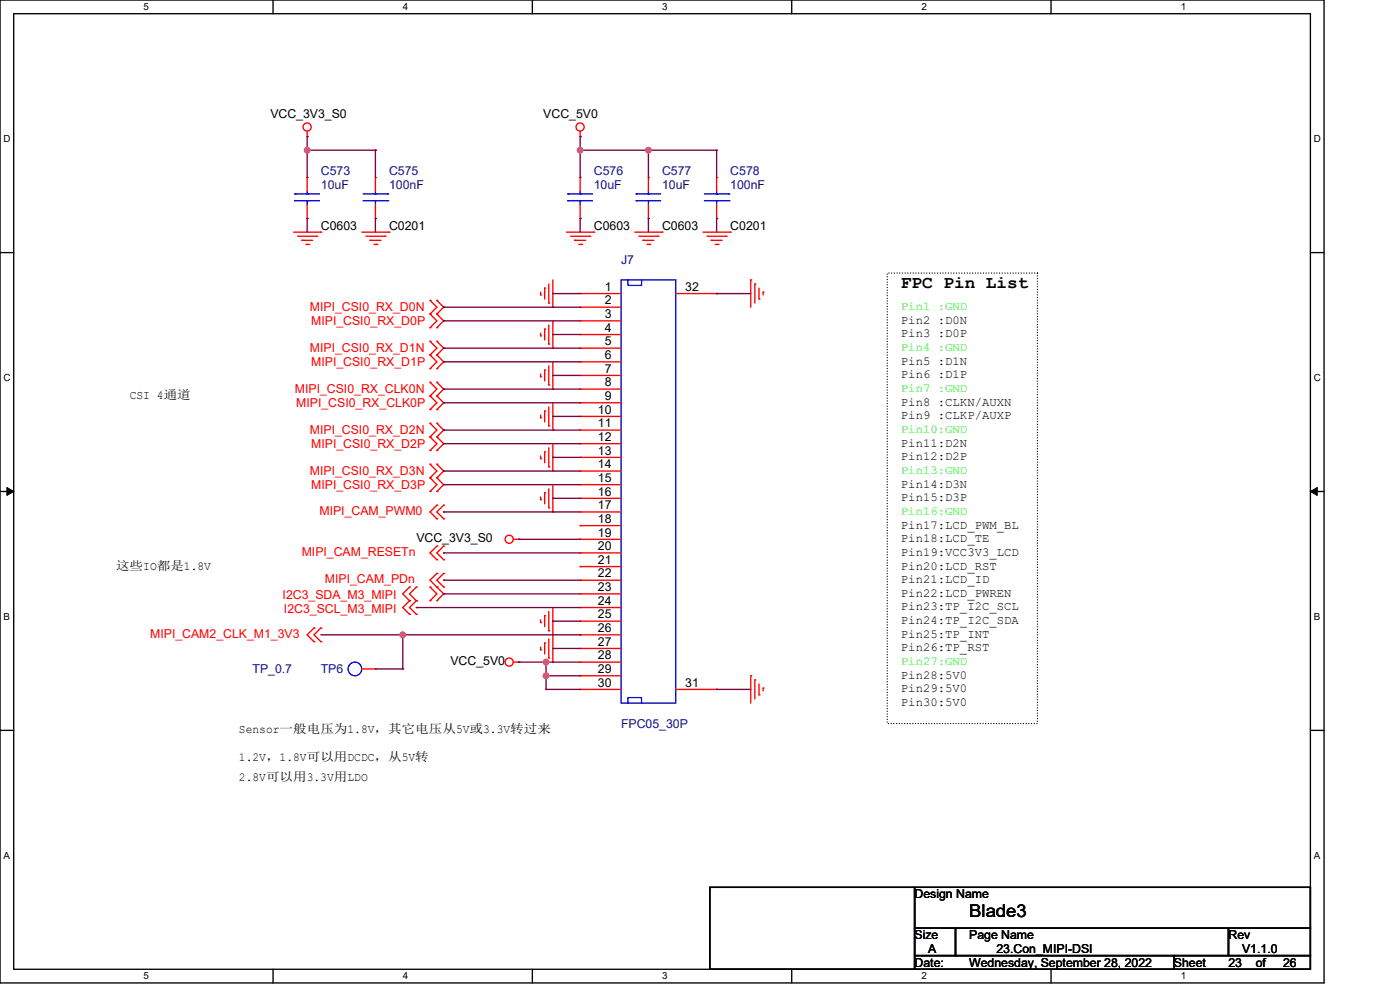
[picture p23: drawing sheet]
<svg xmlns="http://www.w3.org/2000/svg" width="297mm" height="210mm" viewBox="0 0 297 210" stroke-linecap="round" stroke-linejoin="round" font-family="sans-serif">
<defs><g id="words">
<g font-size="3.8">
<text x="191.1" y="61.1">FPC Pin List</text>
<text x="205.6" y="194.5">Blade3</text>
</g>
<g font-size="2.6">
<text x="57.4" y="24.9">VCC_3V3_S0</text>
<text x="115.3" y="24.9">VCC_5V0</text>
<text x="68.1" y="48.7">C0603</text>
<text x="82.5" y="48.7">C0201</text>
<text x="126" y="48.7">C0603</text>
<text x="140.4" y="48.7">C0603</text>
<text x="154.9" y="48.7">C0201</text>
<text x="128.3" y="61.7">1</text>
<text x="128.3" y="64.6">2</text>
<text x="145.4" y="61.7">32</text>
<text x="128.3" y="67.5">3</text>
<text x="128.3" y="70.4">4</text>
<text x="191.1" y="68.7">Pin2 :D0N</text>
<text x="191.1" y="71.6">Pin3 :D0P</text>
<text x="128.3" y="73.3">5</text>
<text x="128.3" y="76.2">6</text>
<text x="191.1" y="77.4">Pin5 :D1N</text>
<text x="128.3" y="79">7</text>
<text x="128.3" y="81.9">8</text>
<text x="191.1" y="80.3">Pin6 :D1P</text>
<text x="27.5" y="84.6">CSI 4通道</text>
<text x="126.8" y="87.7">10</text>
<text x="128.3" y="84.8">9</text>
<text x="191.1" y="86.1">Pin8 :CLKN/AUXN</text>
<text x="191.1" y="89">Pin9 :CLKP/AUXP</text>
<text x="126.8" y="90.6">11</text>
<text x="126.8" y="93.5">12</text>
<text x="191.1" y="94.8">Pin11:D2N</text>
<text x="126.8" y="96.4">13</text>
<text x="126.8" y="99.3">14</text>
<text x="191.1" y="97.6">Pin12:D2P</text>
<text x="126.8" y="102.2">15</text>
<text x="126.8" y="105.1">16</text>
<text x="191.1" y="103.4">Pin14:D3N</text>
<text x="191.1" y="106.3">Pin15:D3P</text>
<text x="126.8" y="108">17</text>
<text x="126.8" y="110.9">18</text>
<text x="126.8" y="113.8">19</text>
<text x="191.1" y="112.1">Pin17:LCD_PWM_BL</text>
<text x="88.3" y="115">VCC_3V3_S0</text>
<text x="126.8" y="116.7">20</text>
<text x="126.8" y="119.6">21</text>
<text x="191.1" y="115">Pin18:LCD_TE</text>
<text x="191.1" y="117.9">Pin19:VCC3V3_LCD</text>
<text x="24.6" y="120.8">这些IO都是1.8V</text>
<text x="126.8" y="122.5">22</text>
<text x="126.8" y="125.4">23</text>
<text x="191.1" y="120.8">Pin20:LCD_RST</text>
<text x="191.1" y="123.7">Pin21:LCD_ID</text>
<text x="126.8" y="128.3">24</text>
<text x="126.8" y="131.2">25</text>
<text x="191.1" y="126.6">Pin22:LCD_PWREN</text>
<text x="191.1" y="129.5">Pin23:TP_I2C_SCL</text>
<text x="126.8" y="134.1">26</text>
<text x="126.8" y="137">27</text>
<text x="191.1" y="132.4">Pin24:TP_I2C_SDA</text>
<text x="191.1" y="135.3">Pin25:TP_INT</text>
<text x="95.6" y="141.1">VCC_5V0</text>
<text x="126.8" y="139.9">28</text>
<text x="126.8" y="142.8">29</text>
<text x="191.1" y="138.2">Pin26:TP_RST</text>
<text x="191.1" y="144">Pin28:5V0</text>
<text x="126.8" y="145.6">30</text>
<text x="145.4" y="145.6">31</text>
<text x="191.1" y="146.9">Pin29:5V0</text>
<text x="191.1" y="149.8">Pin30:5V0</text>
<text x="50.7" y="155.6">Sensor一般电压为1.8V，其它电压从5V或3.3V转过来</text>
<text x="50.7" y="161.3">1.2V，1.8V可以用DCDC，从5V转</text>
<text x="50.7" y="165.7">2.8V可以用3.3V用LDO</text>
<text x="194" y="190.6">Design Name</text>
<text x="194" y="199.3">Size</text>
<text x="196.9" y="202.2">A</text>
<text x="205.6" y="199.3">Page Name</text>
<text x="211.4" y="202.2">23.Con_MIPI-DSI</text>
<text x="260.6" y="199.3">Rev</text>
<text x="263.5" y="202.2">V1.1.0</text>
<text x="194" y="205">Date:</text>
<text x="205.6" y="205">Wednesday, September 28, 2022</text>
<text x="249" y="205">Sheet</text>
<text x="260.6" y="205">23</text>
<text x="266.4" y="205">of</text>
<text x="272.2" y="205">26</text>
</g>
<g font-size="2.6" fill="#000080">
<text x="68.1" y="37.1">C573</text>
<text x="68.1" y="40">10uF</text>
<text x="82.5" y="37.1">C575</text>
<text x="82.5" y="40">100nF</text>
<text x="126" y="37.1">C576</text>
<text x="126" y="40">10uF</text>
<text x="140.4" y="37.1">C577</text>
<text x="140.4" y="40">10uF</text>
<text x="154.9" y="37.1">C578</text>
<text x="154.9" y="40">100nF</text>
<text x="131.8" y="55.9">J7</text>
<text x="53.6" y="142.8">TP_0.7</text>
<text x="68.1" y="142.8">TP6</text>
<text x="131.8" y="154.4">FPC05_30P</text>
</g>
<g font-size="2.6" fill="#0f0">
<text x="191.1" y="65.8">Pin1 :GND</text>
<text x="191.1" y="74.5">Pin4 :GND</text>
<text x="191.1" y="83.2">Pin7 :GND</text>
<text x="191.1" y="91.9">Pin10:GND</text>
<text x="191.1" y="100.5">Pin13:GND</text>
<text x="191.1" y="109.2">Pin16:GND</text>
<text x="191.1" y="141.1">Pin27:GND</text>
</g>
<g font-size="2.6" fill="#f00">
<text x="65.7" y="66.1">MIPI_CSI0_RX_D0N</text>
<text x="66" y="69">MIPI_CSI0_RX_D0P</text>
<text x="65.7" y="74.7">MIPI_CSI0_RX_D1N</text>
<text x="66" y="77.6">MIPI_CSI0_RX_D1P</text>
<text x="62.6" y="83.4">MIPI_CSI0_RX_CLK0N</text>
<text x="62.9" y="86.3">MIPI_CSI0_RX_CLK0P</text>
<text x="65.7" y="92.1">MIPI_CSI0_RX_D2N</text>
<text x="66" y="95">MIPI_CSI0_RX_D2P</text>
<text x="65.7" y="100.8">MIPI_CSI0_RX_D3N</text>
<text x="66" y="103.7">MIPI_CSI0_RX_D3P</text>
<text x="67.8" y="109.2">MIPI_CAM_PWM0</text>
<text x="64" y="117.9">MIPI_CAM_RESETn</text>
<text x="68.9" y="123.7">MIPI_CAM_PDn</text>
<text x="60" y="127.2">I2C3_SDA_M3_MIPI</text>
<text x="60.2" y="130">I2C3_SCL_M3_MIPI</text>
<text x="31.9" y="135.3">MIPI_CAM2_CLK_M1_3V3</text>
</g>
<g font-size="2.1">
<text x="30.4" y="2.2">5</text>
<text x="85.4" y="2.2">4</text>
<text x="140.4" y="2.2">3</text>
<text x="195.5" y="2.2">2</text>
<text x="250.5" y="2.2">1</text>
<text x=".7" y="30.1">D</text>
<text x="278.7" y="30.1">D</text>
<text x=".7" y="80.8">C</text>
<text x="278.7" y="80.8">C</text>
<text x=".7" y="131.5">B</text>
<text x="278.7" y="131.5">B</text>
<text x=".7" y="182.1">A</text>
<text x="278.7" y="182.1">A</text>
<text x="30.4" y="207.8">5</text>
<text x="85.4" y="207.8">4</text>
<text x="140.4" y="207.8">3</text>
<text x="195.5" y="207.8">2</text>
<text x="250.5" y="207.8">1</text>
</g>
</g></defs>
<path d="M0 0h280.9v208.5h-280.9zM2.9 2.9h275.1v202.7h-275.1z" fill="none" stroke="#000" stroke-width=".29"/>
<g fill="#fff">
<path d="M30.4 .3h1.2v2.3h-1.2z"/>
<path d="M30.4 205.9h1.2v2.3h-1.2z"/>
</g>
<path d="M57.9 0v2.9M57.9 205.6v2.9" fill="none" stroke="#000" stroke-width=".29"/>
<g fill="#fff">
<path d="M85.4 .3h1.2v2.3h-1.2z"/>
<path d="M85.4 205.9h1.2v2.3h-1.2z"/>
</g>
<path d="M112.9 0v2.9M112.9 205.6v2.9" fill="none" stroke="#000" stroke-width=".29"/>
<g fill="#fff">
<path d="M140.4 .3h1.2v2.3h-1.2z"/>
<path d="M140.4 205.9h1.2v2.3h-1.2z"/>
</g>
<path d="M168 0v2.9M168 205.6v2.9" fill="none" stroke="#000" stroke-width=".29"/>
<g fill="#fff">
<path d="M195.5 .3h1.1v2.3h-1.1z"/>
<path d="M195.5 205.9h1.1v2.3h-1.1z"/>
</g>
<path d="M223 0v2.9M223 205.6v2.9" fill="none" stroke="#000" stroke-width=".29"/>
<g fill="#fff">
<path d="M250.5 .3h1.1v2.3h-1.1z"/>
<path d="M250.5 205.9h1.1v2.3h-1.1z"/>
<path d="M.7 28.2h1.5v2.4h-1.5z"/>
<path d="M278.7 28.2h1.5v2.4h-1.5z"/>
<path d="M.7 78.9h1.5v2.3h-1.5z"/>
<path d="M278.7 78.9h1.5v2.3h-1.5z"/>
</g>
<path d="M0 53.6h2.9M278 53.6h2.9" fill="none" stroke="#000" stroke-width=".29"/>
<g fill="#fff">
<path d="M.7 129.6h1.4v2.3h-1.4z"/>
<path d="M278.7 129.6h1.4v2.3h-1.4z"/>
</g>
<path d="M0 104.3h2.9M278 104.3h2.9" fill="none" stroke="#000" stroke-width=".29"/>
<path d="M1.5 103.4l1.4 .9-1.4 .8zM278 104.3l1.4-.9v1.7z" fill="#000" stroke="#000" stroke-width=".21"/>
<g fill="#fff">
<path d="M.7 180.3h1.4v2.3h-1.4z"/>
<path d="M278.7 180.3h1.4v2.3h-1.4z"/>
</g>
<path d="M0 154.9h2.9M278 154.9h2.9M150.6 188.2h43.4v17.4h-43.4zM194 188.2h84v8.7h-84zM194 196.9h8.7v5.8h-8.7zM202.7 196.9h57.9v5.8h-57.9zM260.6 196.9h17.4v5.8h-17.4zM194 202.7h55v2.9h-55zM249 202.7h29v2.9h-29z" fill="none" stroke="#000" stroke-width=".29"/>
<path d="M188.2 57.9h31.9v95.6h-31.9z" fill="none" stroke="#000" stroke-width=".29" stroke-dasharray="0 .6"/>
<g fill="none" stroke="#f00" stroke-width=".29">
<path d="M65.2 29h.1M65.2 37.7h.1M65.2 27.8v1.2M65.2 37.7v2.9M79.6 37.7h.1M79.6 37.7v2.9M123.1 29h.1M123.1 37.7h.1M123.1 27.8v1.2M123.1 37.7v2.9M137.6 37.7h.1M137.6 37.7v2.9"/>
<path d="M152 37.7h.1M152 37.7v2.9M62.3 49.2h5.8M63.1 50.1h4.1M64 51h.1M64 51h2.3M64.9 51.8h.6M65.2 46.3h.1M65.2 43.4v2.9M65.5 51.8h.1M67.2 50.1h.1M68.1 49.2h.1"/>
<path d="M76.8 49.2h5.7M77.6 50.1h4.1M78.5 51h.1M78.5 51h2.3M79.4 51.8h.5M79.6 46.3h.1M79.6 43.4v2.9M79.9 51.8h.1M81.7 50.1h.1M82.5 49.2h.1M117.3 59.4v5.8M120.2 49.2h5.8"/>
<path d="M121.1 50.1h4M121.9 51h.1M121.9 51h2.3M122.8 51.8h.6M123.1 46.3h.1M123.1 43.4v2.9M123.4 51.8h.1M125.1 50.1h.1M126 49.2h.1M134.7 49.2h5.8M135.5 50.1h4.1M136.4 51h.1"/>
<path d="M136.4 51h2.3M137.3 51.8h.5M137.6 46.3h.1M137.6 43.4v2.9M137.8 51.8h.1M139.6 50.1h.1M140.5 49.2h.1M149.1 49.2h5.8M150 50.1h4.1M150.9 51h.1M150.9 51h2.3M151.7 51.8h.6"/>
<path d="M152 46.3h.1M152 43.4v2.9M152.3 51.8h.1M154.1 50.1h.1M154.9 49.2h.1M159.3 59.4h.1M159.3 59.4v5.8M91.2 69.5h.1M91.2 66.6h.1M91.2 63.7h.1M91.2 78.2h.1M91.2 75.3h.1"/>
<path d="M91.2 72.4h.1M91.2 66.6l1.5 1.5-1.5 1.4M91.2 63.7l1.5 1.5-1.5 1.4M91.2 75.3l1.5 1.5-1.5 1.4M91.2 72.4l1.5 1.5-1.5 1.4M92.7 66.6h.1M92.7 69.5h.1M92.7 63.7h.1M92.7 75.3h.1M92.7 78.2h.1M92.7 72.4h.1M92.7 66.6l1.4 1.5-1.4 1.4"/>
<path d="M92.7 63.7l1.4 1.5-1.4 1.4M92.7 75.3l1.4 1.5-1.4 1.4M92.7 72.4l1.4 1.5-1.4 1.4M114.7 62.6h.1M114.7 71.2h.1M114.7 79.9h.1M114.7 62v.6M114.7 70.7v.5M114.7 79.4v.5M115.5 61.1h.1M115.5 69.8h.1M115.5 78.5h.1"/>
<path d="M115.5 61.1v2.3M115.5 69.8v2.3M115.5 78.5v2.3M116.4 64.3h.1M116.4 73h.1M116.4 60.2v4.1M116.4 68.9v4.1M116.4 77.6v4.1M117.3 65.2h.1M117.3 73.9h.1M117.3 68.1v5.8M117.3 76.8v5.7"/>
<path d="M123.1 62.3h.1M123.1 65.2h.1M123.1 68.1h.1M123.1 71h.1M123.1 73.9h.1M123.1 76.8h.1M123.1 79.6h.1M123.1 62.3h8.7M123.1 65.2h8.7M123.1 68.1h8.7M123.1 71h8.7M123.1 73.9h8.7"/>
<path d="M123.1 76.8h8.7M123.1 79.6h8.7M143.4 62.3h8.6M152 62.3h.1M160.1 60.2h.1M160.1 60.2v4.1M161 63.4h.1M161 61.1v2.3M161.9 62h.1M161.9 62v.6M91.2 95.6h.1M91.2 92.7h.1"/>
<path d="M91.2 89.8h.1M91.2 98.5h.1M91.2 86.9h.1M91.2 84h.1M91.2 81.1h.1M91.2 92.7l1.5 1.4-1.5 1.5M91.2 89.8l1.5 1.4-1.5 1.5M91.2 98.5l1.5 1.4-1.5 1.5M91.2 84l1.5 1.4-1.5 1.5M91.2 81.1l1.5 1.4-1.5 1.5M92.7 92.7h.1M92.7 95.6h.1"/>
<path d="M92.7 89.8h.1M92.7 98.5h.1M92.7 84h.1M92.7 86.9h.1M92.7 81.1h.1M92.7 92.7l1.4 1.4-1.4 1.5M92.7 89.8l1.4 1.4-1.4 1.5M92.7 98.5l1.4 1.4-1.4 1.5M92.7 84l1.4 1.4-1.4 1.5M92.7 81.1l1.4 1.4-1.4 1.5M114.7 88.6h.1M114.7 97.3h.1"/>
<path d="M114.7 88v.6M114.7 96.7v.6M115.5 87.2h.1M115.5 95.9h.1M115.5 87.2v2.3M115.5 95.9v2.3M116.4 81.7h.1M116.4 90.4h.1M116.4 99h.1M116.4 86.3v4.1M116.4 95v4M117.3 82.5h.1"/>
<path d="M117.3 91.2h.1M117.3 99.9h.1M117.3 85.4v5.8M117.3 94.1v5.8M123.1 82.5h.1M123.1 85.4h.1M123.1 88.3h.1M123.1 91.2h.1M123.1 94.1h.1M123.1 97h.1M123.1 99.9h.1M123.1 82.5h8.7"/>
<path d="M123.1 85.4h8.7M123.1 88.3h8.7M123.1 91.2h8.7M123.1 94.1h8.7M123.1 97h8.7M123.1 99.9h8.7M91.2 104.3h.1M91.2 101.4h.1M91.2 101.4l1.5 1.4-1.5 1.5M92.7 101.4h.1M92.7 104.3h.1M92.7 115.8h.1"/>
<path d="M92.7 118.7h.1M92.7 107.2h.1M92.7 110h.1M92.7 101.4l1.4 1.4-1.4 1.5M92.7 115.8l-1.5 1.5 1.5 1.4M92.7 107.2l-1.5 1.4 1.5 1.4M94.1 115.8h.1M94.1 118.7h.1M94.1 107.2h.1M94.1 110h.1M94.1 107.2l-1.4 1.4 1.4 1.4M94.1 115.8l-1.4 1.5 1.4 1.4"/>
<path d="M108.9 114.4h1.1M110 114.4h.1M114.7 106h.1M114.7 105.4v.6M115.5 104.5h.1M115.5 104.5v2.4M116.4 107.7h.1M116.4 103.7v4M117.3 108.6h.1M117.3 102.8v5.8M123.1 102.8h.1M123.1 105.7h.1"/>
<path d="M123.1 108.6h.1M123.1 111.5h.1M123.1 114.4h.1M123.1 117.3h.1M123.1 114.4h8.7M123.1 102.8h8.7M123.1 105.7h8.7M123.1 108.6h8.7M123.1 111.5h8.7M123.1 117.3h8.7M66.6 133.2h.1M66.6 136.1h.1"/>
<path d="M66.6 133.2l-1.4 1.5 1.4 1.4M68.1 133.2h.1M68.1 136.1h.1M68.1 133.2l-1.5 1.5 1.5 1.4M86.9 127.4h.1M86.9 124.5h.1M86.9 130.3h.1M86.9 124.5l-1.5 1.5 1.5 1.4M86.9 127.4l-1.5 1.5 1.5 1.4M88.3 127.4h.1M88.3 124.5h.1M88.3 130.3h.1"/>
<path d="M88.3 124.5l-1.4 1.5 1.4 1.4M88.3 127.4l-1.4 1.5 1.4 1.4M91.2 127.4h.1M91.2 124.5h.1M91.2 124.5l1.5 1.5-1.5 1.4M92.7 124.5h.1M92.7 127.4h.1M92.7 121.6h.1M92.7 124.5l1.4 1.5-1.4 1.4M92.7 121.6l-1.5 1.5 1.5 1.4M94.1 121.6h.1M94.1 124.5h.1"/>
<path d="M94.1 121.6l-1.4 1.5 1.4 1.4M114.7 137.8h.1M114.7 132.1h.1M114.7 131.5v.6M114.7 137.3v.5M115.5 136.4h.1M115.5 130.6h.1M115.5 130.6v2.3M115.5 136.4v2.3M116.4 139.6h.1M116.4 133.8h.1M116.4 129.7v4.1"/>
<path d="M116.4 135.5v4.1M117.3 134.7h.1M117.3 128.9v11.6M123.1 120.2h.1M123.1 123.1h.1M123.1 126h.1M123.1 128.9h.1M123.1 131.8h.1M123.1 134.7h.1M123.1 137.6h.1M123.1 120.2h8.7M123.1 123.1h8.7"/>
<path d="M123.1 126h8.7M123.1 128.9h8.7M123.1 131.8h8.7M123.1 134.7h8.7M123.1 137.6h8.7M76.8 141.9h2.8M79.6 141.9h.1M108.9 140.5h1.1M110 140.5h.1M117.3 140.5h.1M123.1 140.5h.1M123.1 143.4h.1"/>
<path d="M123.1 146.2h.1M123.1 140.5h8.7M123.1 143.4h8.7M123.1 146.2h8.7M143.4 146.2h8.6M152 146.2h.1M159.3 143.4h.1M159.3 143.4v5.7M160.1 144.2h.1M160.1 144.2v4.1M161 147.4h.1M161 145.1v2.3"/>
<path d="M161.9 146h.1M161.9 146v.5"/>
<circle cx="65.2" cy="26.9" r=".86"/>
<circle cx="123.1" cy="26.9" r=".86"/>
<circle cx="108" cy="114.4" r=".86"/>
<circle cx="108" cy="140.4" r=".86"/>
</g>
<g fill="none" stroke="#00f" stroke-width=".29">
<path d="M62.6 42.6h.1M62.6 41.1h.1M62.6 42.6h5.2M62.6 41.1h5.2M65.2 41.1h.1M65.2 42.6h.1M65.2 40.6v.5M65.2 42.6v.8M77 42.6h5.3M77 41.1h5.3M79.6 41.1h.1M79.6 42.6h.1"/>
<path d="M79.6 40.6v.5M79.6 42.6v.8M82.3 42.6h.1M82.3 41.1h.1M120.5 42.6h.1M120.5 41.1h.1M120.5 42.6h5.2M120.5 41.1h5.2M123.1 41.1h.1M123.1 42.6h.1M123.1 40.6v.5M123.1 42.6v.8"/>
<path d="M131.8 59.4h11.6v89.7h-11.6zM133.2 59.4v1.1h2.9v-1.1M134.9 42.6h.1M134.9 41.1h.1M134.9 42.6h5.3M134.9 41.1h5.3M137.6 41.1h.1M137.6 42.6h.1M137.6 40.6v.5M137.6 42.6v.8M149.4 42.6h5.2M149.4 41.1h5.2"/>
<path d="M152 41.1h.1M152 42.6h.1M152 40.6v.5M152 42.6v.8M154.6 42.6h.1M154.6 41.1h.1M133.2 149.1v-1.1h2.9v1.1"/>
<circle cx="75.3" cy="141.9" r="1.44"/>
</g>
<g fill="none" stroke="#800040" stroke-width=".29">
<path d="M65.2 29h.1M65.2 31.9h.1M65.2 29v8.7M65.2 31.9h14.4M79.6 31.9h.1M79.6 31.9v5.8M123.1 29h.1M123.1 31.9h.1M123.1 31.9h28.9M123.1 29v8.7M137.6 31.9h.1M137.6 31.9v5.8"/>
<path d="M152 31.9h.1M152 31.9v5.8M65.2 46.3h.1M65.2 46.3v2.9M79.6 46.3h.1M79.6 46.3v2.9M123.1 46.3h.1M123.1 46.3v2.9M137.6 46.3h.1M137.6 46.3v2.9M152 46.3h.1M152 46.3v2.9"/>
<path d="M94.1 65.2h.1M94.1 73.9h.1M94.1 76.8h.1M94.1 68.1h.1M94.1 65.2h29M94.1 73.9h29M94.1 76.8h29M94.1 68.1h29M117.3 62.3h.1M117.3 71h.1M117.3 79.6h.1M117.3 62.3h5.8"/>
<path d="M117.3 71h5.8M117.3 79.6h5.8M152 62.3h.1M152 62.3h7.3M94.1 91.2h.1M94.1 99.9h.1M94.1 94.1h.1M94.1 85.4h.1M94.1 82.5h.1M94.1 91.2h29M94.1 99.9h29M94.1 94.1h29"/>
<path d="M94.1 85.4h29M94.1 82.5h29M117.3 88.3h.1M117.3 97h.1M117.3 88.3h5.8M117.3 97h5.8M94.1 102.8h.1M94.1 117.3h.1M94.1 108.6h.1M94.1 102.8h29M94.1 117.3h29M94.1 108.6h29"/>
<path d="M110 114.4h.1M110 114.4h13.1M117.3 105.7h.1M117.3 105.7h5.8M68.1 134.7h55M85.4 134.7h.1M85.4 134.7v7.2M88.3 128.9h.1M88.3 128.9h34.8M94.1 126h.1M94.1 123.1h.1M94.1 126h29"/>
<path d="M94.1 123.1h29M117.3 137.6h.1M117.3 131.8h.1M117.3 137.6h5.8M117.3 131.8h5.8M123.1 134.7h.1M79.6 141.9h5.8M85.4 141.9h.1M110 140.5h.1M110 140.5h13.1M115.8 146.2h.1M115.8 140.5h.1"/>
<path d="M115.8 143.4h.1M115.8 146.2h7.3M115.8 140.5v5.7M115.8 143.4h7.3M152 146.2h.1M152 146.2h7.3"/>
</g>
<g fill="#f0f" stroke="#f0f" stroke-width=".29">
<circle cx="65.2" cy="31.9" r=".57"/>
<circle cx="115.8" cy="140.4" r=".57"/>
<circle cx="115.8" cy="143.3" r=".57"/>
<circle cx="123.1" cy="31.9" r=".57"/>
<circle cx="137.5" cy="31.9" r=".57"/>
<circle cx="85.4" cy="134.7" r=".57"/>
</g>
<use href="#words"/>
</svg>
